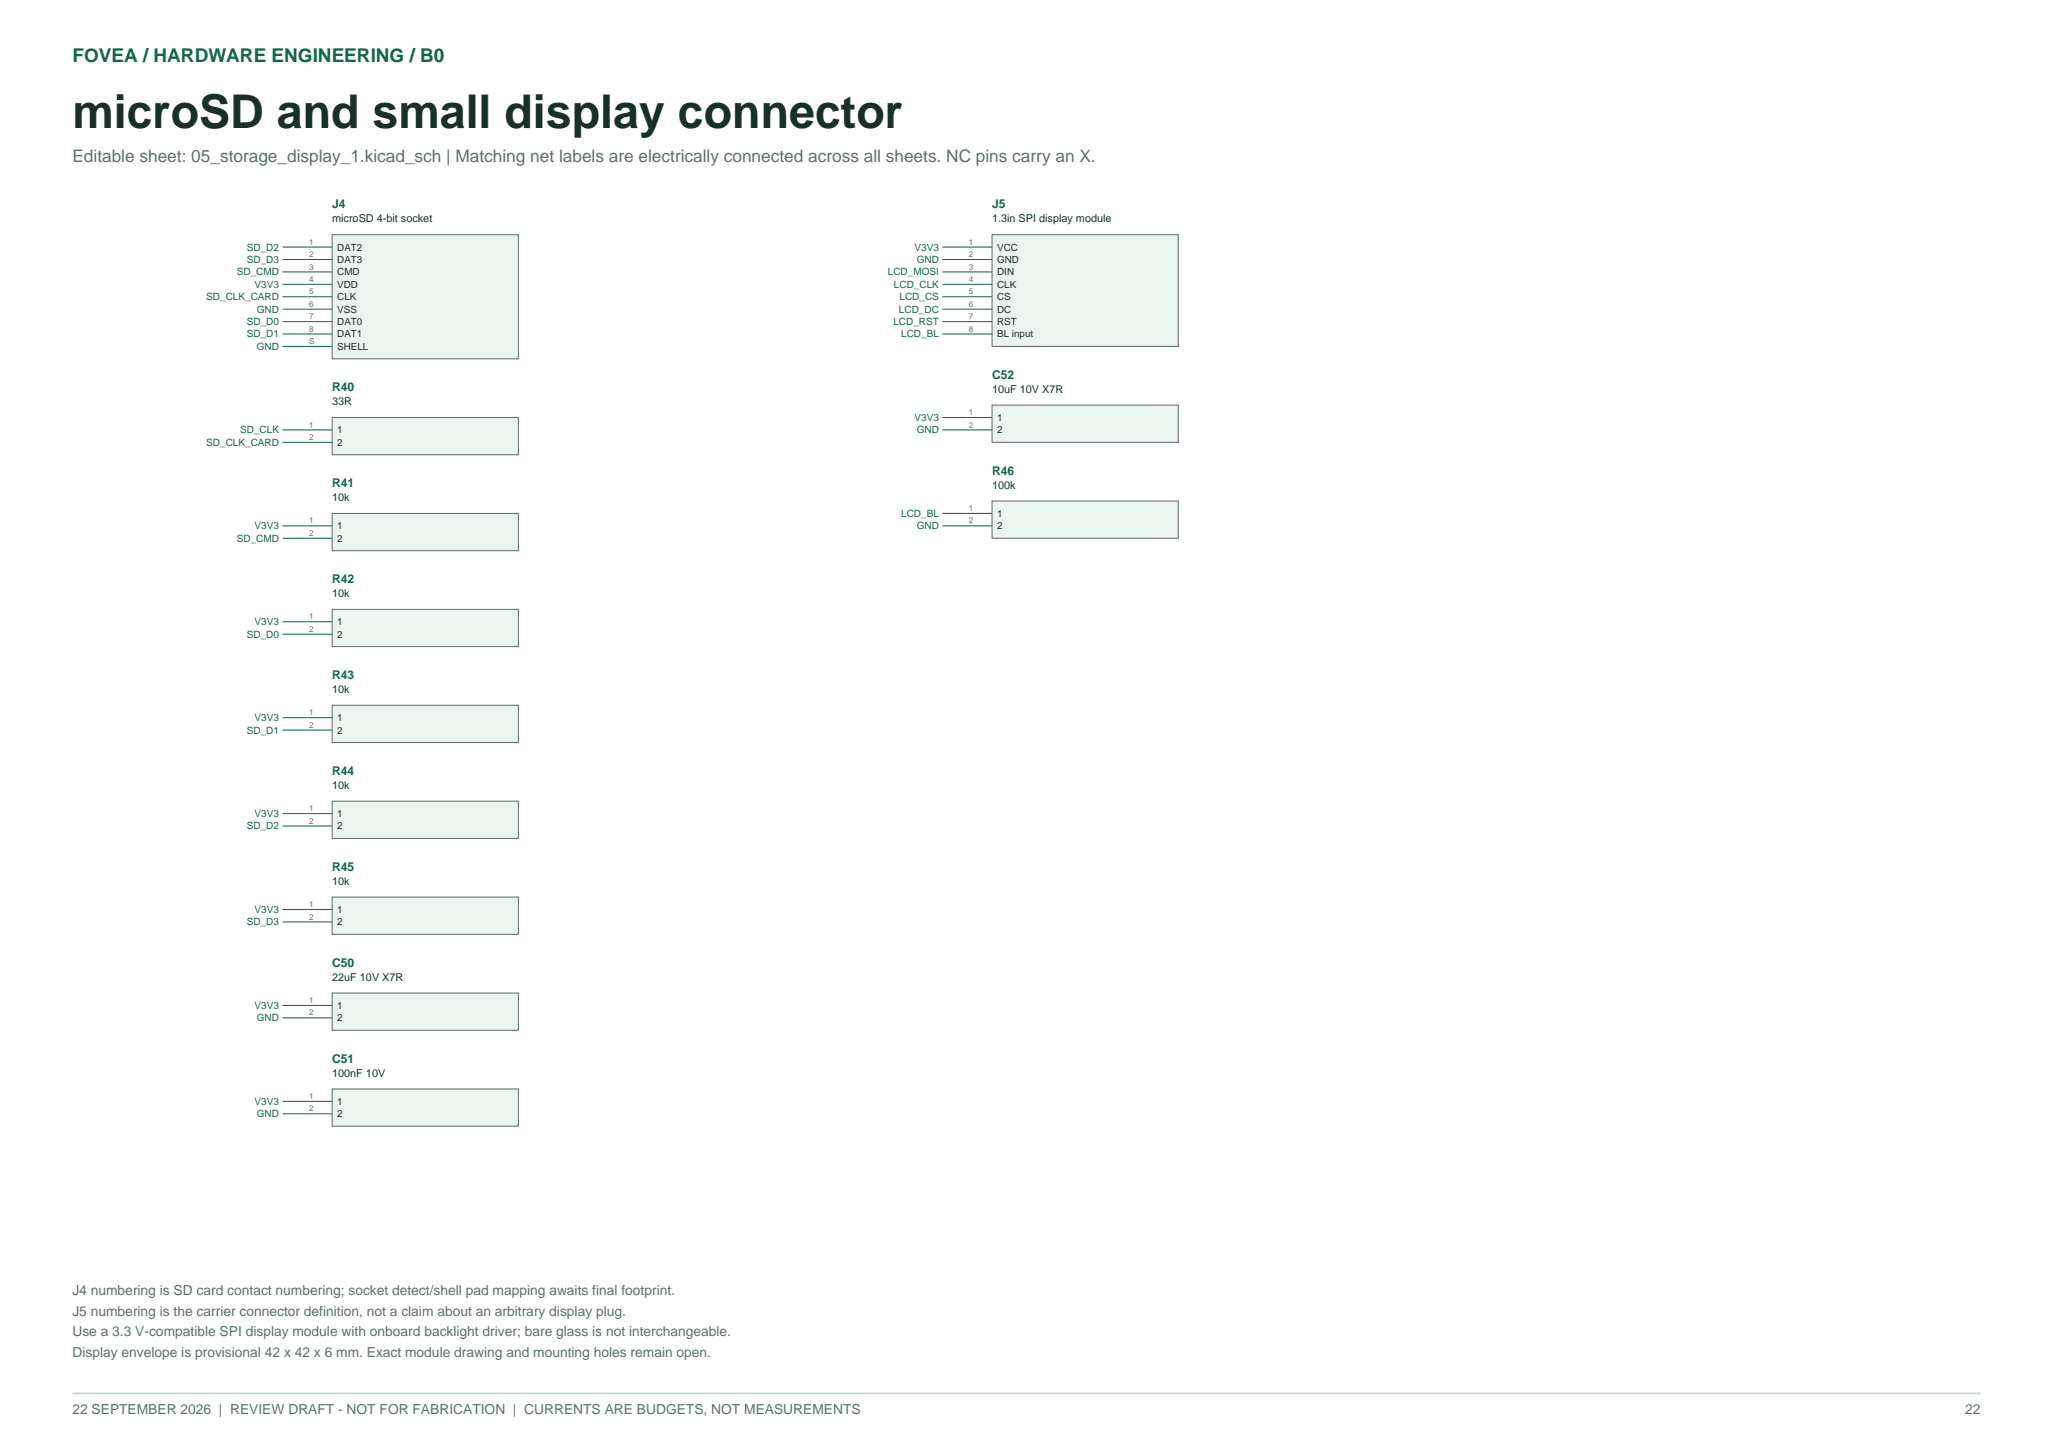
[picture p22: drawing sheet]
<svg xmlns="http://www.w3.org/2000/svg" width="420mm" height="297mm" viewBox="0 0 420 297" stroke-linecap="round" stroke-linejoin="round" font-family="sans-serif">
<defs><g id="words">
<text font-size="9.5" fill="#183027" x="14.8" y="26.1">microSD and small display connector</text>
<text font-size="3.9" fill="#12674b" x="14.8" y="12.7">FOVEA / HARDWARE ENGINEERING / B0</text>
<text font-size="3.5" fill="#5d7067" x="14.8" y="33.2">Editable sheet: 05_storage_display_1.kicad_sch | Matching net labels are electrically connected across all sheets. NC pins carry an X.</text>
<g font-size="2.8" fill="#5d7067">
<text x="14.8" y="264.9">J4 numbering is SD card contact numbering; socket detect/shell pad mapping awaits final footprint.</text>
<text x="14.8" y="269.1">J5 numbering is the carrier connector definition, not a claim about an arbitrary display plug.</text>
<text x="14.8" y="273.4">Use a 3.3 V-compatible SPI display module with onboard backlight driver; bare glass is not interchangeable.</text>
<text x="14.8" y="277.6">Display envelope is provisional 42 x 42 x 6 mm. Exact module drawing and mounting holes remain open.</text>
<text x="14.8" y="289.2">22 SEPTEMBER 2026 | REVIEW DRAFT - NOT FOR FABRICATION | CURRENTS ARE BUDGETS, NOT MEASUREMENTS</text>
<text x="402" y="289.2">22</text>
</g>
<g font-size="2.5" fill="#12674b">
<text x="68" y="42.6">J4</text>
<text x="202.9" y="42.6">J5</text>
<text x="202.9" y="77.5">C52</text>
<text x="68" y="80">R40</text>
<text x="68" y="99.6">R41</text>
<text x="202.9" y="97.1">R46</text>
<text x="68" y="119.2">R42</text>
<text x="68" y="138.9">R43</text>
<text x="68" y="158.5">R44</text>
<text x="68" y="178.1">R45</text>
<text x="68" y="197.7">C50</text>
<text x="68" y="217.3">C51</text>
</g>
<g font-size="2.2" fill="#183027">
<text x="68" y="45.5">microSD 4-bit socket</text>
<text x="202.9" y="45.5">1.3in SPI display module</text>
<text x="68" y="82.9">33R</text>
<text x="202.9" y="80.4">10uF 10V X7R</text>
<text x="202.9" y="100">100k</text>
<text x="68" y="102.5">10k</text>
<text x="68" y="122.1">10k</text>
<text x="68" y="141.8">10k</text>
<text x="68" y="161.4">10k</text>
<text x="68" y="181">10k</text>
<text x="68" y="200.6">22uF 10V X7R</text>
<text x="68" y="220.2">100nF 10V</text>
</g>
<g font-size="2" fill="#12674b">
<text x="50.5" y="51.2">SD_D2</text>
<text x="50.5" y="53.8">SD_D3</text>
<text x="187.1" y="51.2">V3V3</text>
<text x="187.5" y="53.8">GND</text>
<text x="48.4" y="56.3">SD_CMD</text>
<text x="52.1" y="58.9">V3V3</text>
<text x="181.6" y="56.3">LCD_MOSI</text>
<text x="182.9" y="58.9">LCD_CLK</text>
<text x="42.2" y="61.4">SD_CLK_CARD</text>
<text x="52.5" y="63.9">GND</text>
<text x="183.9" y="63.9">LCD_DC</text>
<text x="184" y="61.4">LCD_CS</text>
<text x="50.5" y="66.5">SD_D0</text>
<text x="50.5" y="69">SD_D1</text>
<text x="52.5" y="71.6">GND</text>
<text x="182.8" y="66.5">LCD_RST</text>
<text x="184.4" y="69">LCD_BL</text>
<text x="49.1" y="88.6">SD_CLK</text>
<text x="187.1" y="86.1">V3V3</text>
<text x="187.5" y="88.6">GND</text>
<text x="42.2" y="91.2">SD_CLK_CARD</text>
<text x="184.4" y="105.7">LCD_BL</text>
<text x="48.4" y="110.8">SD_CMD</text>
<text x="52.1" y="108.3">V3V3</text>
<text x="187.5" y="108.3">GND</text>
<text x="50.5" y="130.4">SD_D0</text>
<text x="52.1" y="127.9">V3V3</text>
<text x="52.1" y="147.5">V3V3</text>
<text x="50.5" y="150">SD_D1</text>
<text x="52.1" y="167.1">V3V3</text>
<text x="50.5" y="169.7">SD_D2</text>
<text x="50.5" y="189.3">SD_D3</text>
<text x="52.1" y="186.7">V3V3</text>
<text x="52.1" y="206.4">V3V3</text>
<text x="52.5" y="208.9">GND</text>
<text x="52.1" y="226">V3V3</text>
<text x="52.5" y="228.5">GND</text>
</g>
<g font-size="2" fill="#183027">
<text x="69" y="51.2">DAT2</text>
<text x="69" y="53.8">DAT3</text>
<text x="204" y="51.2">VCC</text>
<text x="204" y="53.8">GND</text>
<text x="69" y="56.3">CMD</text>
<text x="69" y="58.9">VDD</text>
<text x="204" y="56.3">DIN</text>
<text x="204" y="58.9">CLK</text>
<text x="69" y="61.4">CLK</text>
<text x="69" y="63.9">VSS</text>
<text x="204" y="61.4">CS</text>
<text x="204" y="63.9">DC</text>
<text x="69" y="66.5">DAT0</text>
<text x="69" y="69">DAT1</text>
<text x="69" y="71.6">SHELL</text>
<text x="204" y="66.5">RST</text>
<text x="204" y="69">BL input</text>
<text x="69" y="88.6">1</text>
<text x="204" y="86.1">1</text>
<text x="204" y="88.6">2</text>
<text x="69" y="91.2">2</text>
<text x="204" y="105.7">1</text>
<text x="69" y="108.3">1</text>
<text x="69" y="110.8">2</text>
<text x="204" y="108.3">2</text>
<text x="69" y="127.9">1</text>
<text x="69" y="130.4">2</text>
<text x="69" y="147.5">1</text>
<text x="69" y="150">2</text>
<text x="69" y="167.1">1</text>
<text x="69" y="169.7">2</text>
<text x="69" y="186.7">1</text>
<text x="69" y="189.3">2</text>
<text x="69" y="206.4">1</text>
<text x="69" y="208.9">2</text>
<text x="69" y="226">1</text>
<text x="69" y="228.5">2</text>
</g>
<g font-size="1.7" fill="#5d7067">
<text x="63.2" y="50">1</text>
<text x="63.2" y="52.6">2</text>
<text x="198.2" y="50">1</text>
<text x="198.2" y="52.6">2</text>
<text x="63.2" y="55.1">3</text>
<text x="63.2" y="57.7">4</text>
<text x="198.2" y="55.1">3</text>
<text x="198.2" y="57.7">4</text>
<text x="63.2" y="60.2">5</text>
<text x="63.2" y="62.7">6</text>
<text x="63.2" y="65.3">7</text>
<text x="198.2" y="60.2">5</text>
<text x="198.2" y="62.7">6</text>
<text x="198.2" y="65.3">7</text>
<text x="63.2" y="67.8">8</text>
<text x="63.2" y="70.4">S</text>
<text x="198.2" y="67.8">8</text>
<text x="63.2" y="87.4">1</text>
<text x="63.2" y="90">2</text>
<text x="198.2" y="84.9">1</text>
<text x="198.2" y="87.4">2</text>
<text x="63.2" y="107.1">1</text>
<text x="198.2" y="104.5">1</text>
<text x="198.2" y="107.1">2</text>
<text x="63.2" y="109.6">2</text>
<text x="63.2" y="126.7">1</text>
<text x="63.2" y="129.2">2</text>
<text x="63.2" y="146.3">1</text>
<text x="63.2" y="148.8">2</text>
<text x="63.2" y="165.9">1</text>
<text x="63.2" y="168.5">2</text>
<text x="63.2" y="185.5">1</text>
<text x="63.2" y="188.1">2</text>
<text x="63.2" y="205.2">1</text>
<text x="63.2" y="207.7">2</text>
<text x="63.2" y="224.8">1</text>
<text x="63.2" y="227.3">2</text>
</g>
</g></defs>
<path d="M14.8 285h390.4" fill="none" stroke="#c4d6cb" stroke-width=".35"/>
<path d="M68 48h38.1v25.4h-38.1z" fill-rule="evenodd" fill="#ecf4ef" stroke="#5d7067" stroke-width=".21"/>
<path d="M57.8 50.5h10.2M57.8 53.1h10.2M57.8 55.6h10.2M57.8 58.2h10.2M57.8 60.7h10.2M57.8 63.2h10.2M57.8 65.8h10.2M57.8 68.3h10.2M57.8 70.9h10.2" fill="none" stroke="#12674b" stroke-width=".21"/>
<path d="M68 85.4h38.1v7.6h-38.1z" fill-rule="evenodd" fill="#ecf4ef" stroke="#5d7067" stroke-width=".21"/>
<path d="M57.8 87.9h10.2M57.8 90.5h10.2" fill="none" stroke="#12674b" stroke-width=".21"/>
<path d="M68 105h38.1v7.6h-38.1z" fill-rule="evenodd" fill="#ecf4ef" stroke="#5d7067" stroke-width=".21"/>
<path d="M57.8 107.6h10.2M57.8 110.1h10.2" fill="none" stroke="#12674b" stroke-width=".21"/>
<path d="M68 124.6h38.1v7.7h-38.1z" fill-rule="evenodd" fill="#ecf4ef" stroke="#5d7067" stroke-width=".21"/>
<path d="M57.8 127.2h10.2M57.8 129.7h10.2" fill="none" stroke="#12674b" stroke-width=".21"/>
<path d="M68 144.3h38.1v7.6h-38.1z" fill-rule="evenodd" fill="#ecf4ef" stroke="#5d7067" stroke-width=".21"/>
<path d="M57.8 146.8h10.2M57.8 149.3h10.2" fill="none" stroke="#12674b" stroke-width=".21"/>
<path d="M68 163.9h38.1v7.6h-38.1z" fill-rule="evenodd" fill="#ecf4ef" stroke="#5d7067" stroke-width=".21"/>
<path d="M57.8 166.4h10.2M57.8 169h10.2" fill="none" stroke="#12674b" stroke-width=".21"/>
<path d="M68 183.5h38.1v7.6h-38.1z" fill-rule="evenodd" fill="#ecf4ef" stroke="#5d7067" stroke-width=".21"/>
<path d="M57.8 186h10.2M57.8 188.6h10.2" fill="none" stroke="#12674b" stroke-width=".21"/>
<path d="M68 203.1h38.1v7.6h-38.1z" fill-rule="evenodd" fill="#ecf4ef" stroke="#5d7067" stroke-width=".21"/>
<path d="M57.8 205.7h10.2M57.8 208.2h10.2" fill="none" stroke="#12674b" stroke-width=".21"/>
<path d="M68 222.7h38.1v7.7h-38.1z" fill-rule="evenodd" fill="#ecf4ef" stroke="#5d7067" stroke-width=".21"/>
<path d="M57.8 225.3h10.2M57.8 227.8h10.2" fill="none" stroke="#12674b" stroke-width=".21"/>
<path d="M202.9 48h38.1v22.9h-38.1z" fill-rule="evenodd" fill="#ecf4ef" stroke="#5d7067" stroke-width=".21"/>
<path d="M192.8 50.5h10.1M192.8 53.1h10.1M192.8 55.6h10.1M192.8 58.2h10.1M192.8 60.7h10.1M192.8 63.2h10.1M192.8 65.8h10.1M192.8 68.3h10.1" fill="none" stroke="#12674b" stroke-width=".21"/>
<path d="M202.9 82.9h38.1v7.6h-38.1z" fill-rule="evenodd" fill="#ecf4ef" stroke="#5d7067" stroke-width=".21"/>
<path d="M192.8 85.4h10.1M192.8 87.9h10.1" fill="none" stroke="#12674b" stroke-width=".21"/>
<path d="M202.9 102.5h38.1v7.6h-38.1z" fill-rule="evenodd" fill="#ecf4ef" stroke="#5d7067" stroke-width=".21"/>
<path d="M192.8 105h10.1M192.8 107.6h10.1" fill="none" stroke="#12674b" stroke-width=".21"/>
<use href="#words"/>
</svg>
